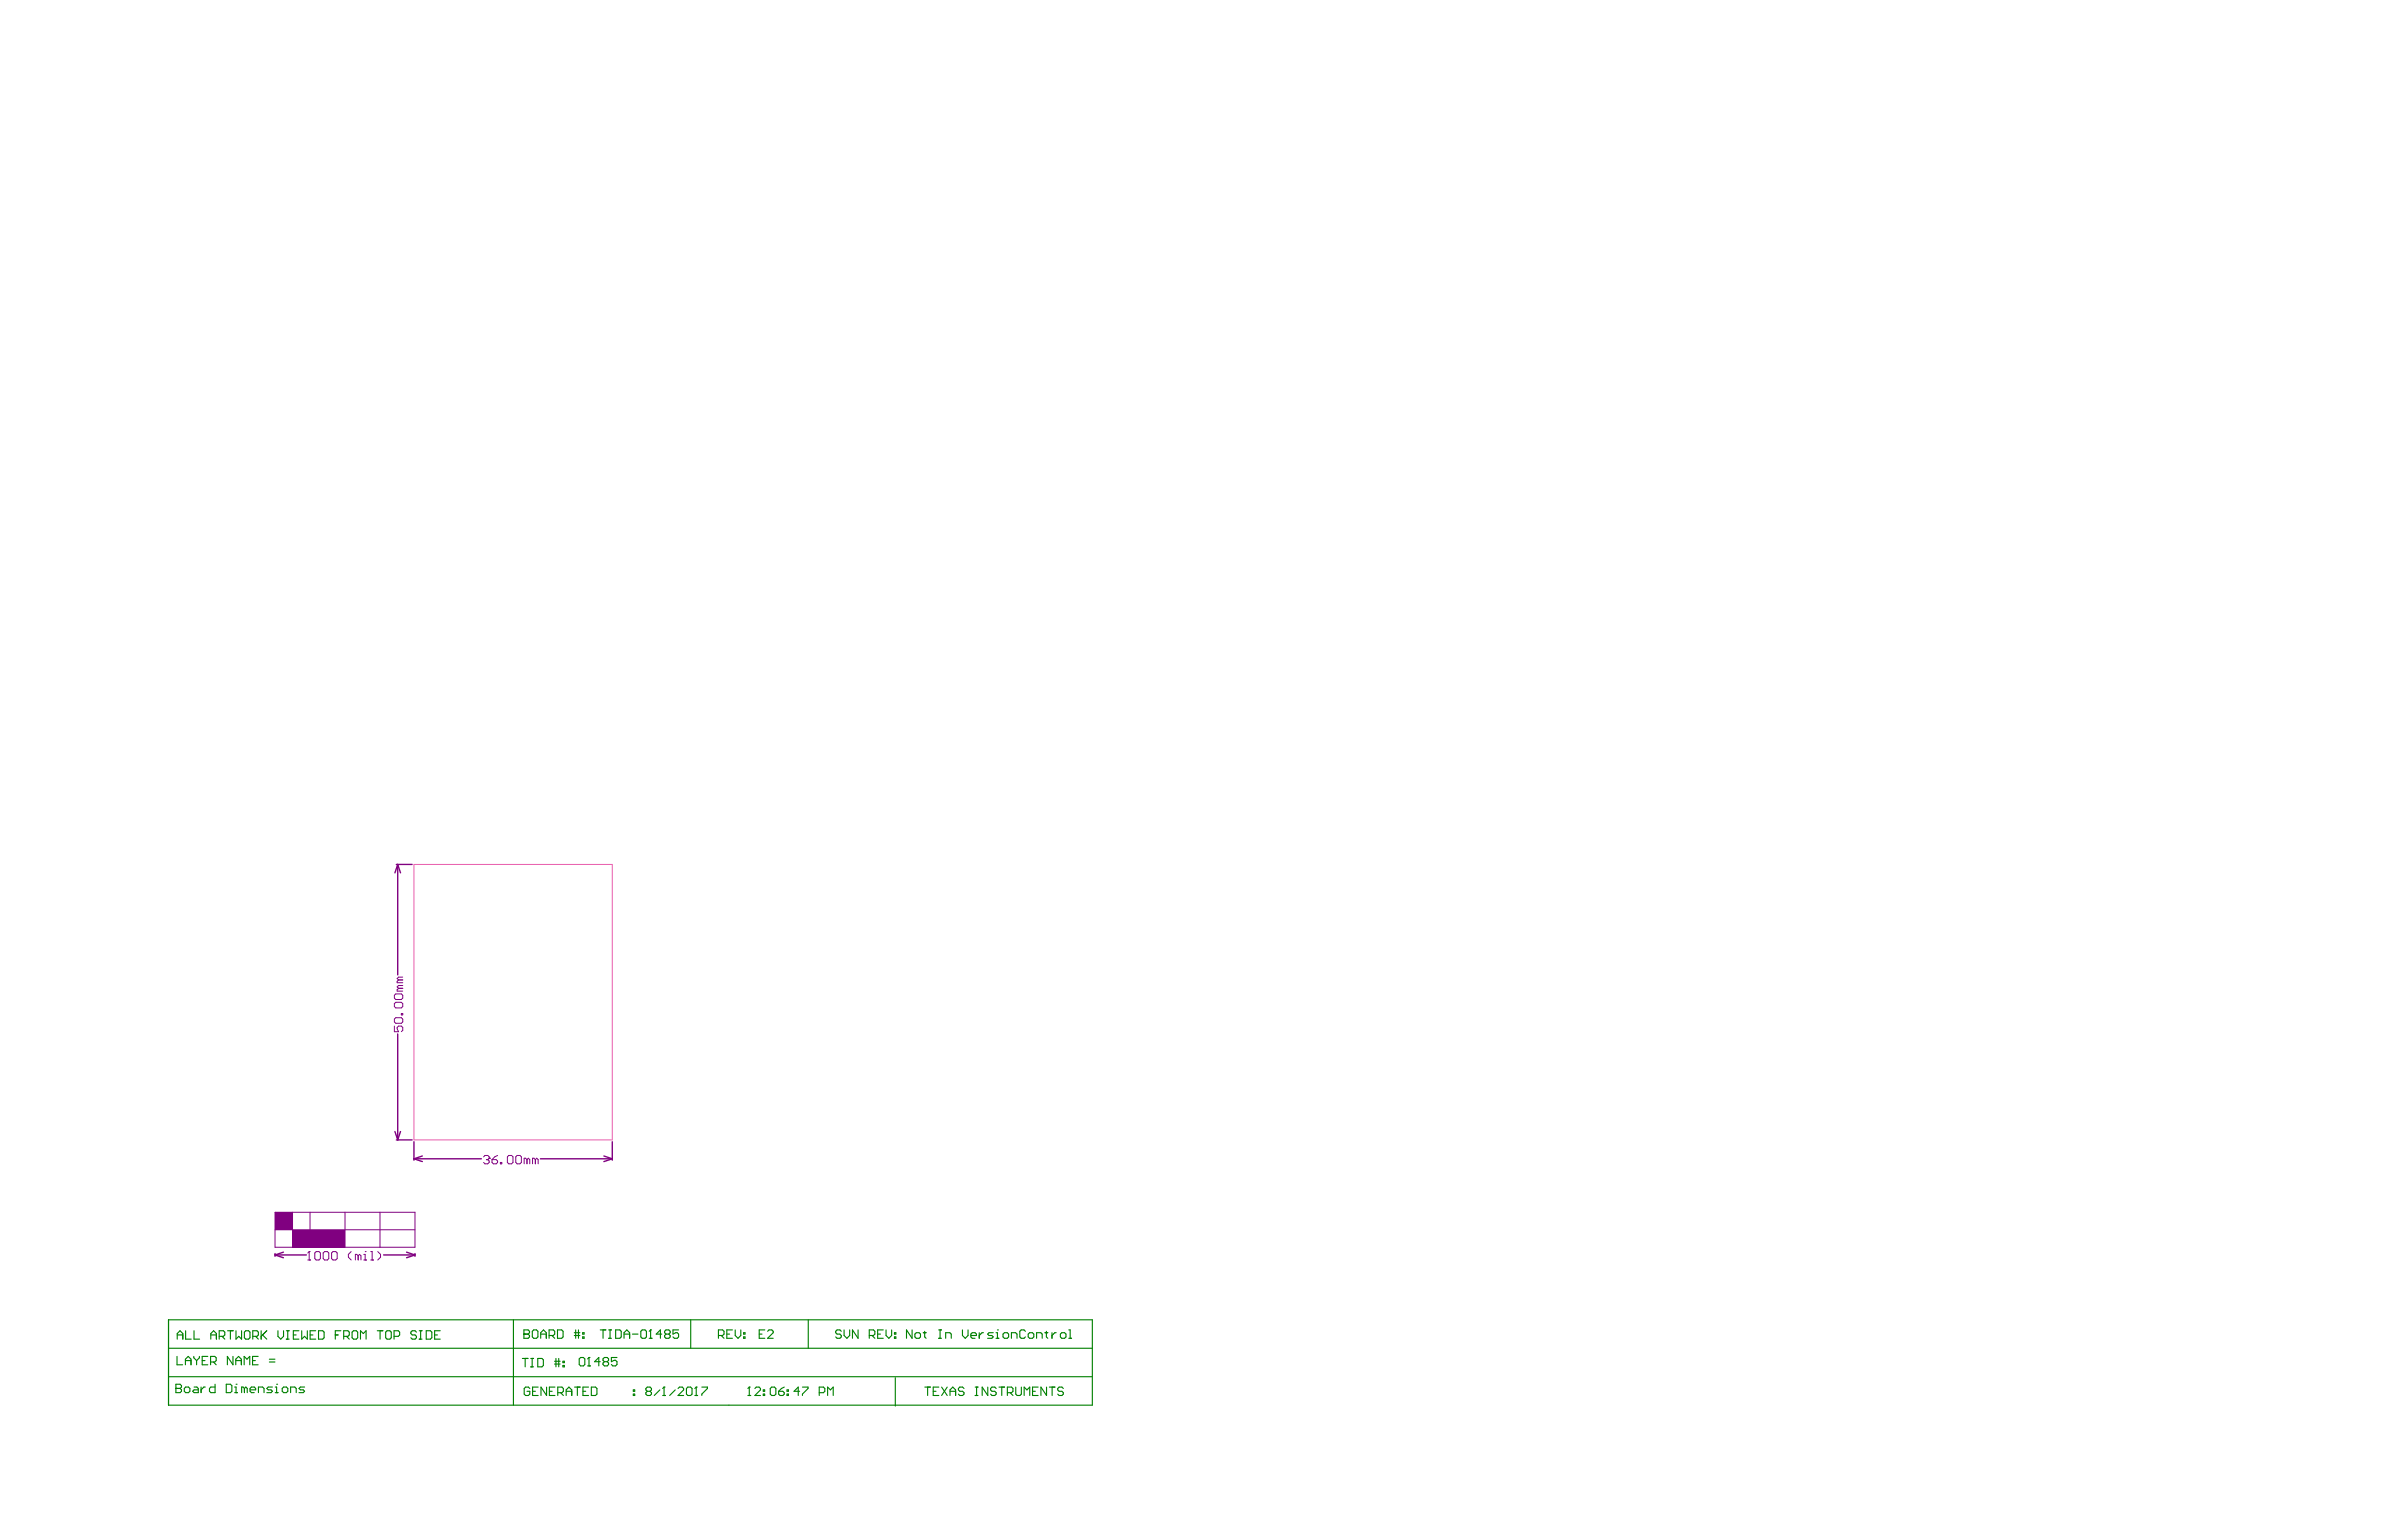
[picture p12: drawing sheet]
<svg xmlns="http://www.w3.org/2000/svg" width="432mm" height="279mm" viewBox="0 0 432 279" stroke-linecap="round" stroke-linejoin="round" font-family="sans-serif">
<path d="M75 156.7h36v50h-36z" fill="none" stroke="#e85dac" stroke-width=".18"/>
<g fill="none" stroke="#008000" stroke-width=".2">
<path d="M30.5 239.3h167.5v15.5h-167.5zM93.1 239.3v15.5M125.2 239.3v5.2M146.5 239.3v5.2M30.5 249.6h167.5M30.5 244.5h167.5M31.9 251.7h.1M31.9 251h.7l.3 .2v.3l-.3 .2 .3 .3v.3l-.3 .2h-.7zM31.9 251.7h.7M32.1 245.9v1.6h1M32.1 242.8v-1l.5-.5 .5 .5v1M32.1 242h1"/>
<path d="M33.6 247.5v-1.1l.5-.5 .5 .5v1.1M33.6 246.7h1M33.6 241.3v1.5h1.1M33.7 251.5h.5l.2 .2v.6l-.2 .2h-.5l-.3-.2v-.6zM35.1 245.9v.3l.5 .5M35.2 241.3v1.5h1M35.2 251.5h.5l.2 .2v.8h-.7l-.3-.2 .3-.3h.7M35.6 246.7v.8M36.1 245.9v.3l-.5 .5M36.5 251.5v1M36.7 246.7h.5M37.2 251.5h-.2l-.5 .5"/>
<path d="M37.7 245.9h-1v1.6h1M38.2 247h.7l.3-.3v-.5l-.3-.3h-.7v1.6M38.2 242h1M38.2 242.8v-1l.5-.5 .5 .5v1M38.7 247l.5 .5M39 251v1.5h-.8l-.2-.2v-.6l.2-.2h.8M39.7 242.3h.8l.2-.3v-.5l-.2-.2h-.8v1.5M40.2 242.3l.5 .5M41 251h.8l.2 .2v1.1l-.2 .2h-.8zM41.3 241.3h1M41.8 241.3v1.5M42.2 245.9v1.6l-1-1.6v1.6"/>
<path d="M42.5 252.5h.5M42.5 251.5h.3v1M42.7 246.7h1.1M42.7 247.5v-1.1l.5-.5 .6 .5v1.1M42.8 241.3v1.5l.5-.5 .5 .5v-1.5M42.8 251h.1M44.3 247.5v-1.6l.5 .5 .5-.5v1.6M44.3 251.7l-.2-.2h-.3v1M44.3 251.7v.8M44.3 251.7l.3-.2 .2 .2v.8M44.6 241.3h.5l.2 .2v1.1l-.2 .2h-.5l-.3-.2v-1.1zM45.3 252h1v-.3l-.2-.2h-.5l-.3 .2v.6l.3 .2h.5"/>
<path d="M45.8 246.7h.5M45.8 242.3h.8l.2-.3v-.5l-.2-.2h-.8v1.5M46.3 242.3l.5 .5M46.8 245.9h-1v1.6h1M46.8 252.5v-1h.8l.3 .2v.8M47.3 241.3v1.5M47.6 242l.8 .8M48.4 241.3l-1.1 1M48.8 247h1M48.8 246.4h1M49.4 251.5h-.8l-.2 .2 .2 .3h.5l.3 .3-.3 .2h-.7M49.9 252.5h.5"/>
<path d="M49.9 251.5h.2v1M50.1 251h.1M50.4 241.3v1l.5 .5 .5-.5v-1M51.4 251.5h.5l.3 .2v.6l-.3 .2h-.5l-.2-.2v-.6zM51.9 242.8h.5M51.9 241.3h.5M52.2 241.3v1.5M52.7 252.5v-1h.7l.3 .2v.8M53.2 242h.5M54.2 241.3h-1v1.5h1M54.7 241.3v1.5l.5-.5 .5 .5v-1.5M55.2 251.5h-.7l-.3 .2 .3 .3h.5l.2 .3-.2 .2h-.8"/>
<path d="M56.2 242h.5M57.2 241.3h-1v1.5h1M57.7 241.3h.8l.3 .2v1.1l-.3 .2h-.8zM60.8 242h.5M61.8 241.3h-1v1.5M62.3 242.3h.8l.2-.3v-.5l-.2-.2h-.8v1.5M62.8 242.3l.5 .5M64.1 241.3h.5l.2 .2v1.1l-.2 .2h-.5l-.3-.2v-1.1zM65.3 242.8v-1.5l.6 .5 .5-.5v1.5M68.4 241.3h1M68.9 241.3v1.5M70.2 241.3h.5l.2 .2v1.1l-.2 .2h-.5l-.3-.2v-1.1z"/>
<path d="M71.4 242.3h.8l.2-.3v-.5l-.2-.2h-.8v1.5M75.5 241.5l-.3-.2h-.5l-.2 .2v.3l.2 .2h.5l.3 .3v.3l-.3 .2h-.5l-.2-.2M76 242.8h.5M76 241.3h.5M76.3 241.3v1.5M77.3 241.3h.7l.3 .2v1.1l-.3 .2h-.7zM78.8 242h.5M79.8 241.3h-1v1.5h1M94.7 246.3h1M95 241.9h.1M95 241.1h.7l.3 .3v.2l-.3 .3 .3 .3v.2l-.3 .3h-.7zM95 241.9h.7"/>
<path d="M95.2 246.3v1.5M96 251.8l-.2-.3h-.5l-.3 .3v1l.3 .2h.5l.2-.2v-.5h-.5M96.2 246.3h.5M96.2 247.8h.5M96.5 246.3v1.5M96.5 241.4l.2-.3h.6l.2 .3v1l-.2 .3h-.6l-.2-.3zM96.5 252.3h.6M97.5 246.3h.7l.3 .3v1l-.3 .2h-.7zM97.6 251.5h-1.1v1.5h1.1M98 241.9h1M98 242.7v-1.1l.5-.5 .5 .5v1.1M99.1 251.5v1.5l-1-1.5v1.5"/>
<path d="M99.5 242.2h.8l.3-.3v-.5l-.3-.3h-.8v1.6M99.6 252.3h.5M100 242.2l.6 .5M100.5 246.8h1M100.5 247.3h1M100.6 251.5h-1v1.5h1M100.8 246.3v1.5M101.1 241.1h.7l.3 .3v1l-.3 .3h-.7zM101.1 252.5h.8l.2-.2v-.5l-.2-.3h-.8v1.5M101.3 246.3v1.5M101.6 252.5l.5 .5M102 247.6h.3v.2h-.3z"/>
<path d="M102 246.8h.3v.3h-.3zM102.6 252.3h1M102.6 253v-1l.5-.5 .5 .5v1M104.1 241.6h1M104.1 242.2h1M104.2 251.5h1M104.4 241.1v1.6M104.7 251.5v1.5M104.9 241.1v1.6M105.3 246.1h.5l.2 .3v1l-.2 .3h-.5l-.3-.3v-1zM105.6 242.4h.3v.3h-.3zM105.6 241.6h.3v.3h-.3z"/>
<path d="M105.7 252.3h.5M106.5 247.7h.5M106.7 251.5h-1v1.5h1M106.8 246.1h.1M106.8 246.1v1.6M106.8 246.1l-.3 .3M107.2 251.5h.8l.2 .3v1l-.2 .2h-.8zM108.8 246.9h-1l.7-.8v1.6M108.8 241.1h1M109.3 241.1v1.6M109.6 246.9l-.3-.3v-.2l.3-.3h.5l.2 .3v.2l-.2 .3M109.6 246.9l-.3 .3v.2l.3 .3h.5l.2-.3v-.2l-.2-.3"/>
<path d="M109.6 246.9h.5M110.3 242.7h.5M110.3 241.1h.5M110.6 241.1v1.6M111.6 241.1h.8l.2 .3v1l-.2 .3h-.8zM111.8 246.1h-1v.8l.5-.3h.3l.2 .3v.5l-.2 .3h-.5l-.3-.3M113.1 241.9h1M113.1 242.7v-1.1l.5-.5 .5 .5v1.1M114.6 241.9h1.1M114.8 252.8h.3v.2h-.3zM114.8 252h.3v.3h-.3zM116.4 241.1h.5l.3 .3v1l-.3 .3h-.5l-.2-.3v-1z"/>
<path d="M117.3 252.3l-.2-.3v-.2l.2-.3h.5l.3 .3v.2l-.3 .3M117.3 252.3l-.2 .2v.3l.2 .2h.5l.3-.2v-.3l-.3-.2M117.3 252.3h.5M117.7 242.7h.5M117.9 241.1h.1M117.9 241.1v1.6M117.9 241.1l-.2 .3M119.6 252l-1 1M120 241.9h-1l.7-.8v1.6M120.1 253h.5M120.4 251.5h.1M120.4 251.5v1.5"/>
<path d="M120.4 251.5l-.3 .3M120.7 241.9l-.2 .3v.2l.2 .3h.5l.3-.3v-.2l-.3-.3M120.7 241.9l-.2-.3v-.2l.2-.3h.5l.3 .3v.2l-.3 .3M120.7 241.9h.5M122.4 252l-1 1M122.9 251.8l.3-.3h.5l.2 .3v.2l-1 1h1M123 241.1h-1v.8l.5-.3h.3l.2 .3v.5l-.2 .3h-.5l-.3-.3M124.7 251.5h.5l.2 .3v1l-.2 .2h-.5l-.3-.2v-1zM126 253h.5M126.2 251.5h.1M126.2 251.5v1.5M126.2 251.5l-.2 .3"/>
<path d="M127.2 251.5h1v.3l-1 1v.2M130.2 242.2h.8l.2-.3v-.5l-.2-.3h-.8v1.6M130.7 242.2l.5 .5M131.8 241.9h.5M132.8 241.1h-1v1.6h1M133.3 241.1v1.1l.5 .5 .5-.5v-1.1M134.8 242.4h.3v.3h-.3zM134.8 241.6h.3v.3h-.3zM135.6 253h.5M135.8 251.5h.1M135.8 251.5v1.5M135.8 251.5l-.2 .3"/>
<path d="M136.8 251.8l.3-.3h.5l.3 .3v.2l-1.1 1h1.1M137.6 241.9h.5M138.4 252.8h.2v.2h-.2zM138.4 252h.2v.3h-.2zM138.6 241.1h-1v1.6h1M139.1 241.4l.3-.3h.5l.3 .3v.2l-1.1 1.1h1.1M139.9 251.5h.5l.2 .3v1l-.2 .2h-.5l-.3-.2v-1zM141.2 252.3h.7l.3 .2v.3l-.3 .2h-.5l-.2-.2zM142.2 251.5l-.5 .3-.5 .5M142.7 252.8h.2v.2h-.2zM142.7 252h.2v.3h-.2zM145 252.3h-1.1l.8-.8v1.5"/>
<path d="M145.5 251.5h1v.3l-1 1v.2M148.5 252.5h.8l.2-.2v-.5l-.2-.3h-.8v1.5M150 253v-1.5l.5 .5 .5-.5v1.5M152.5 241.4l-.2-.3h-.6l-.2 .3v.2l.2 .3h.6l.2 .3v.2l-.2 .3h-.6l-.2-.3M153 241.1v1.1l.5 .5 .5-.5v-1.1M155.5 241.1v1.6l-1-1.6v1.6M157.6 242.2h.7l.3-.3v-.5l-.3-.3h-.7v1.6M158.1 242.2l.5 .5M159.1 241.9h.5M160.1 241.1h-1v1.6h1M160.6 241.1v1.1l.5 .5 .5-.5v-1.1M162.1 242.4h.3v.3h-.3z"/>
<path d="M162.1 241.6h.3v.3h-.3zM162.3 249.8v5.1M165.3 241.1v1.6l-1-1.6v1.6M166.1 241.6h.5l.3 .3v.5l-.3 .3h-.5l-.3-.3v-.5zM167.4 241.6h.5M167.6 241.4v1l.3 .3M167.6 251.5h1.1M168.2 251.5v1.5M169.2 252.3h.5M170.2 242.7h.5M170.2 241.1h.5M170.2 251.5h-1v1.5h1"/>
<path d="M170.4 241.1v1.6M170.7 251.5l1 1.5M171.4 242.7v-1.1h.8l.2 .3v.8M171.7 251.5l-1 1.5M172.2 252.3h1M172.2 253v-1l.5-.5 .5 .5v1M174.5 241.1v1.1l.5 .5 .5-.5v-1.1M174.7 251.8l-.2-.3h-.5l-.3 .3v.2l.3 .3h.5l.2 .2v.3l-.2 .2h-.5l-.3-.2M176 242.2h1v-.3l-.2-.3h-.6l-.2 .3v.5l.2 .3h.6M176.8 251.5h.5M176.8 253h.5M177 251.5v1.5"/>
<path d="M177.5 241.6v1.1M178.3 241.6h-.3l-.5 .6M179.1 251.5v1.5l-1.1-1.5v1.5M180 241.6h-.7l-.3 .3 .3 .3h.5l.2 .2-.2 .3h-.8M180.6 242.7h.5M180.6 241.6h.2v1.1M180.6 251.8l-.3-.3h-.5l-.2 .3v.2l.2 .3h.5l.3 .2v.3l-.3 .2h-.5l-.2-.2M180.8 241.1h.1M181.1 251.5h1M181.6 251.5v1.5M182.1 241.6h.5l.2 .3v.5l-.2 .3h-.5l-.3-.3v-.5zM182.6 252.5h.8l.2-.2v-.5l-.2-.3h-.8v1.5"/>
<path d="M183.1 252.5l.5 .5M183.3 242.7v-1.1h.8l.3 .3v.8M184.1 251.5v1.3l.3 .2h.5l.2-.2v-1.3M185.7 253v-1.5l.5 .5 .5-.5v1.5M185.9 241.4l-.3-.3h-.5l-.2 .3v1l.2 .3h.5l.3-.3M186.6 241.6h.5l.3 .3v.5l-.3 .3h-.5l-.2-.3v-.5zM187.2 252.3h.5M187.9 242.7v-1.1h.8l.2 .3v.8M188.2 251.5h-1v1.5h1M189.4 241.6h.5M189.7 241.4v1l.2 .3M189.7 251.5v1.5l-1-1.5v1.5"/>
<path d="M190.2 251.5h1M190.7 241.6v1.1M190.7 251.5v1.5M191.5 241.6h-.3l-.5 .6M192.5 241.6h.5l.2 .3v.5l-.2 .3h-.5l-.3-.3v-.5zM192.8 251.8l-.3-.3h-.5l-.3 .3v.2l.3 .3h.5l.3 .2v.3l-.3 .2h-.5l-.3-.2M193.7 242.7h.5M193.7 241.1h.3v1.6"/>
</g>
<g fill="none" stroke="#800080" stroke-width=".25">
<path d="M71.8 156.7h2.9M72.1 156.7l.5 1.6M72.1 156.7l-.5 1.6M72.1 156.7v20.1M72.1 187.5v19.2M71.6 205.2l.5 1.5M71.8 206.7h2.9M72.6 205.2l-.5 1.5M75 207v3.4M75 210.1l1.6 .5M75 210.1h12.3M76.6 209.6l-1.6 .5"/>
<path d="M98 210.1h13M109.5 209.6l1.5 .5M111 207v3.4M111 210.1l-1.5 .5M49.9 227.5h5.6M49.9 227.5l1.5 .6M49.9 227.3v.5M51.4 227l-1.5 .5M69.5 227.5h5.7M73.7 227l1.5 .5M75.2 227.5l-1.5 .6M75.2 227.3v.5"/>
</g>
<path d="M49.9 219.8h25.3v6.3h-25.3zM53 219.8v6.3M56.2 219.8v6.3M62.5 219.8v6.3M68.9 219.8v6.3M49.9 223h25.3" fill="none" stroke="#800080" stroke-width=".18"/>
<g fill="#800080">
<path d="M49.9 219.8h3.1v3.2h-3.1z" fill-rule="evenodd"/>
<path d="M53 223h9.5v3.1h-9.5z" fill-rule="evenodd"/>
</g>
<g fill="none" stroke="#800080" stroke-width=".18">
<path d="M72.2 177.7l-.2 .2v.3h1M72.2 179.2l-.2 .3v.2h1M72.2 179.2h.8M72.2 177.7h.8M73 178.7h-.8l-.2 .2 .2 .3M73 177.2h-.8l-.2 .2 .2 .3M71.5 184.8l.2-.3h1.1l.2 .3v.5l-.2 .2h-1.1l-.2-.2zM71.5 186v1.1h.7l-.2-.5v-.3l.2-.3h.6l.2 .3v.5l-.2 .3M71.7 180.2h1.1l.2 .3v.5l-.2 .2h-1.1l-.2-.2v-.5zM71.7 181.7h1.1l.2 .3v.5l-.2 .3h-1.1l-.2-.3v-.5zM72.8 183.8h.2v.2h-.2zM87.7 209.8l.2-.3h.5l.3 .3v.2"/>
<path d="M88.2 210.3h.2M88.4 210.3l.3 .2v.3l-.3 .2h-.5l-.2-.2M88.7 210h.1M88.7 210l-.3 .3M89.2 210.3h.7l.3 .2v.3l-.3 .2h-.5l-.2-.2zM90.2 209.5l-.5 .3-.5 .5M90.7 210.8h.3v.2h-.3zM92.2 209.5h.5l.3 .3v1l-.3 .2h-.5l-.2-.2v-1zM93.8 209.5h.5l.2 .3v1l-.2 .2h-.5l-.3-.2v-1zM95.5 210.3l-.2-.3h-.3v1M95.5 210.3v.7M95.5 210.3l.3-.3 .2 .3v.7"/>
<path d="M97 210.3l-.2-.3h-.3v1M97 210.3v.7M97 210.3l.3-.3 .3 .3v.7M55.8 228.5h.5M56.1 226.9h.1M56.1 226.9v1.6M56.1 226.9l-.3 .3M57.3 226.9h.5l.3 .3v1l-.3 .3h-.5l-.2-.3v-1zM58.8 226.9h.5l.3 .3v1l-.3 .3h-.5l-.2-.3v-1zM60.4 226.9h.5l.2 .3v1l-.2 .3h-.5l-.3-.3v-1zM63.7 226.9l-.5 .5v.6l.5 .5M64.9 227.7l-.2-.3h-.3v1.1"/>
<path d="M64.9 227.7v.8M64.9 227.7l.3-.3 .2 .3v.8M65.9 228.5h.5M65.9 227.4h.3v1.1M66.2 226.9h.1M67.2 228.5h.5M67.2 226.9h.3v1.6M68.5 226.9l.5 .5v.6l-.5 .5"/>
</g>
</svg>
